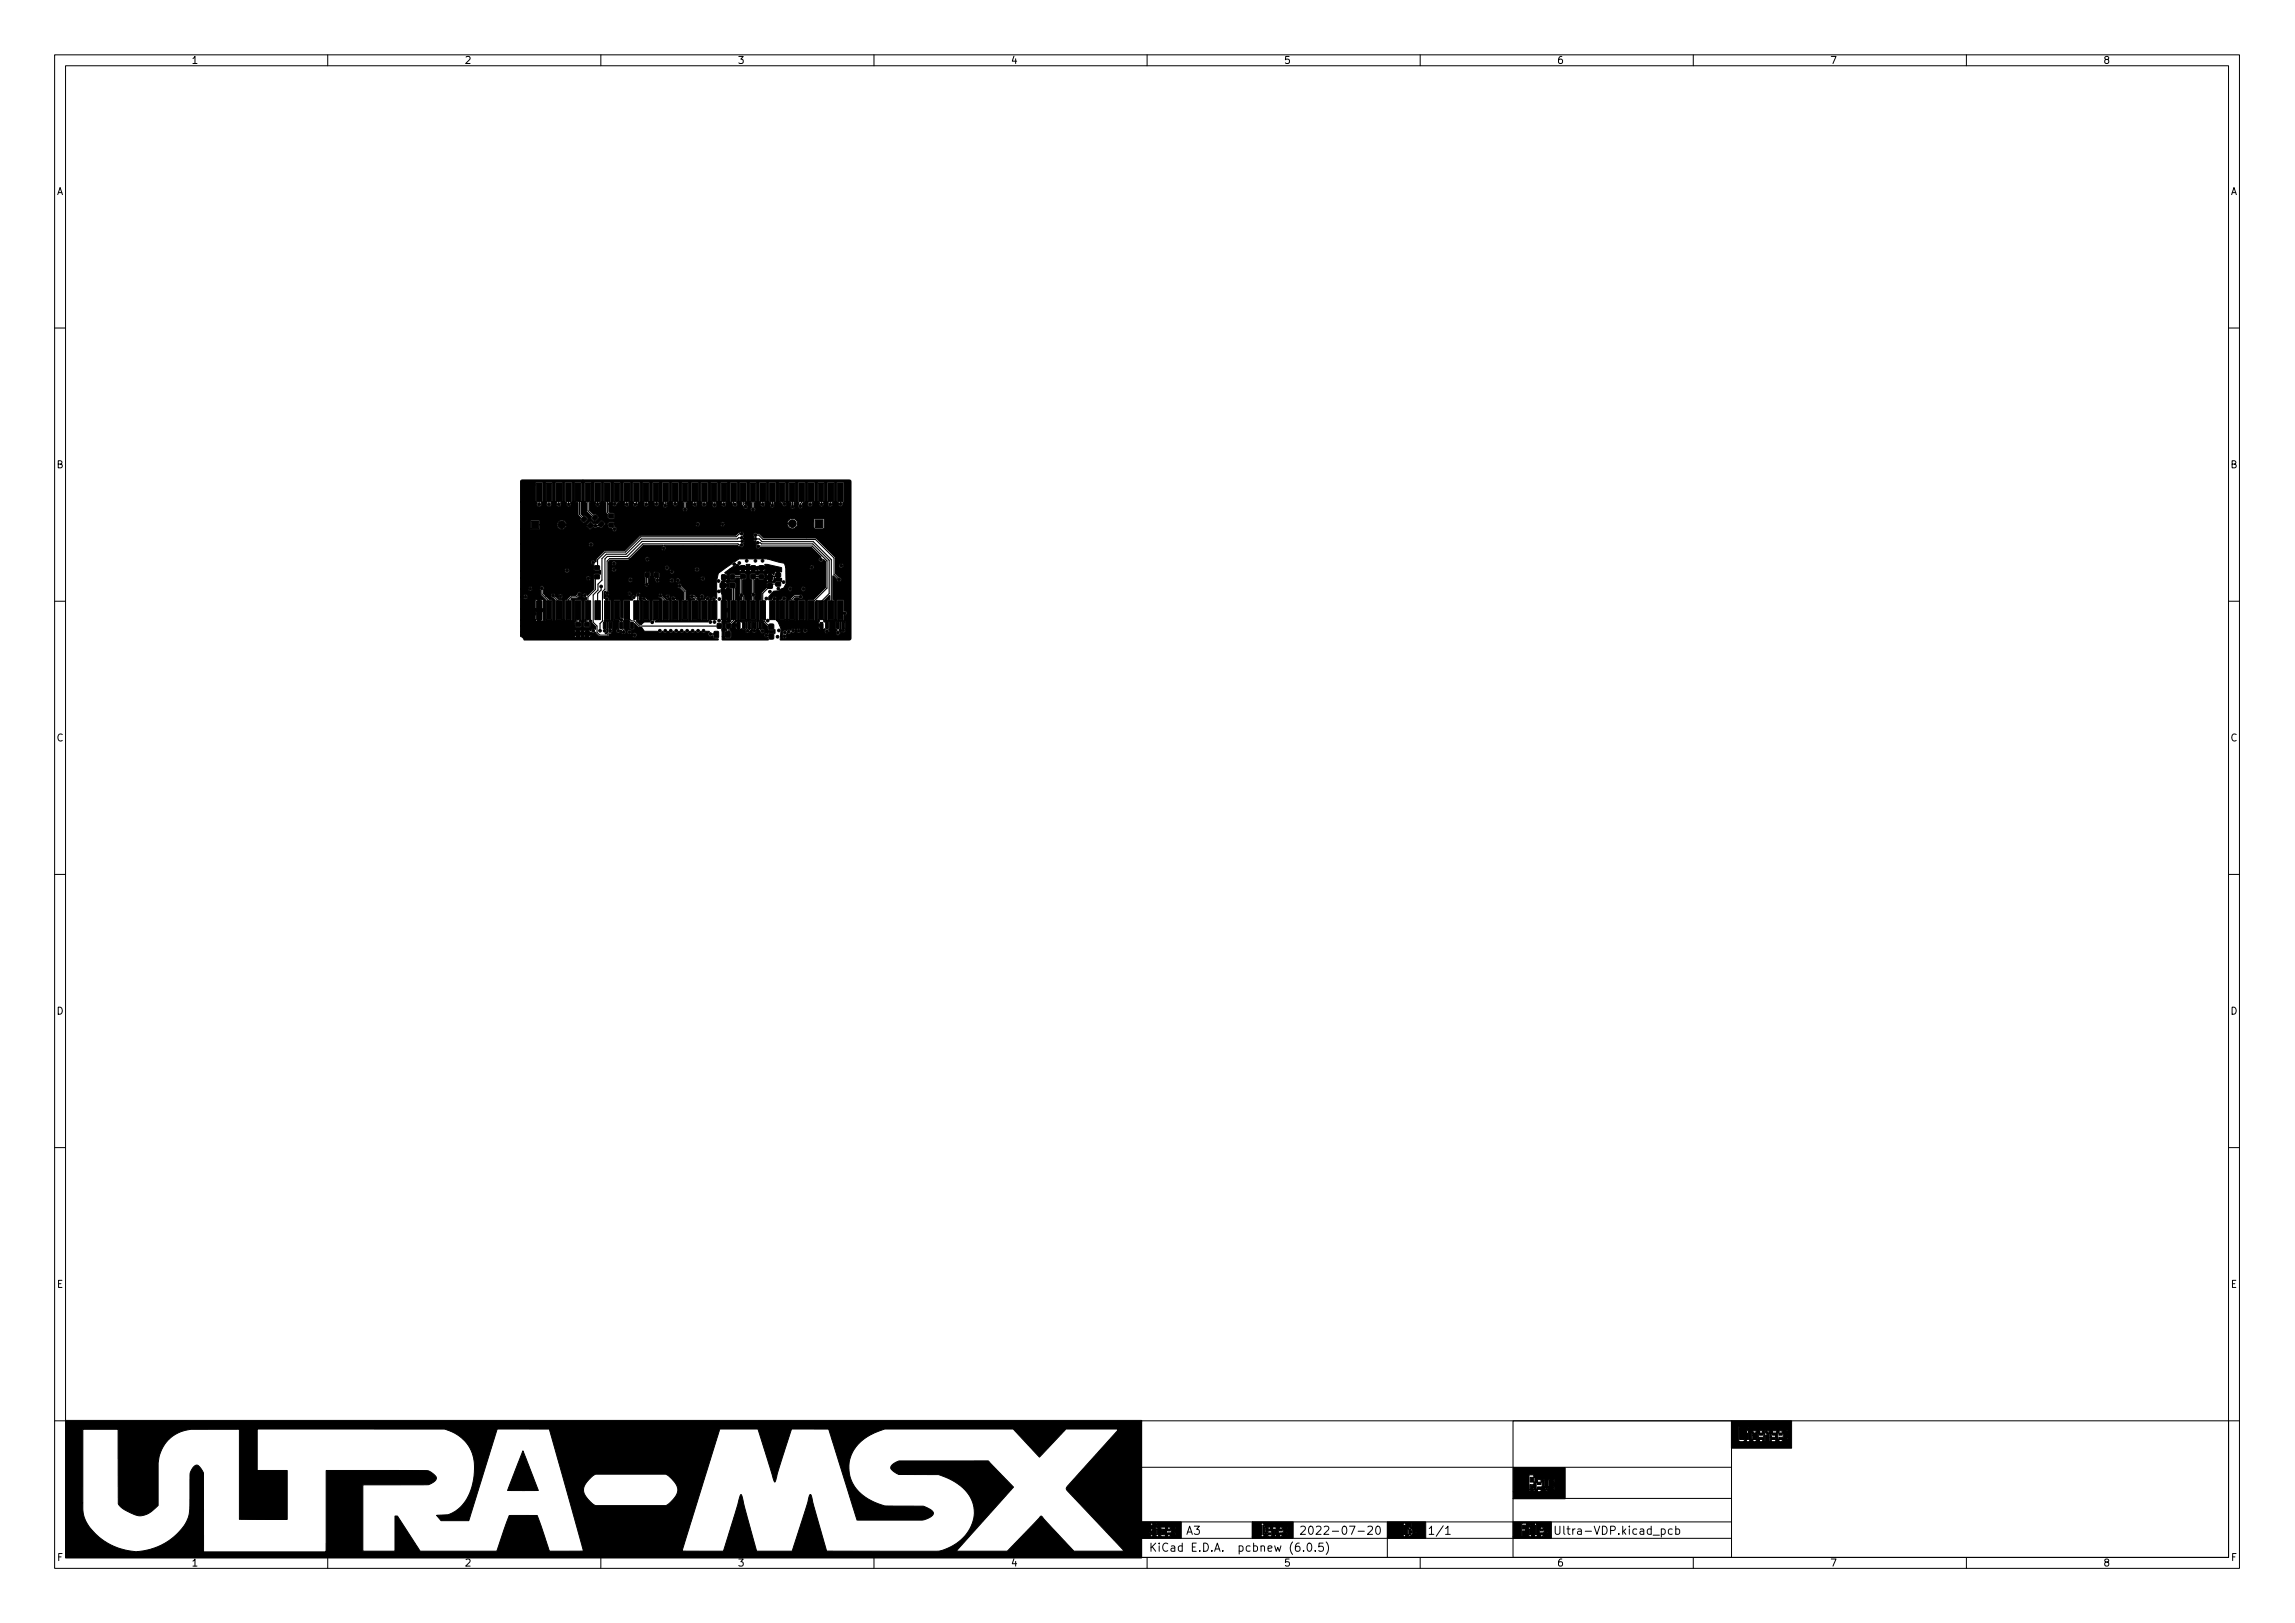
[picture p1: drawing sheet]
<svg xmlns="http://www.w3.org/2000/svg" width="420mm" height="297mm" viewBox="0 0 420 297" stroke-linecap="round" stroke-linejoin="round" font-family="sans-serif">
<defs><g id="words">
<g font-size="2.1">
<text x="232.2" y="280.9">2022-07-20</text>
<text x="261.3" y="280.9">1/1</text>
<text x="284.3" y="280.9">Ultra-VDP.kicad_pcb</text>
<text x="210.3" y="284">KiCad E.D.A. pcbnew (6.0.5)</text>
</g>
<g font-size="1.8">
<text x="35" y="11.7">1</text>
<text x="85" y="11.7">2</text>
<text x="135" y="11.7">3</text>
<text x="185" y="11.7">4</text>
<text x="235" y="11.7">5</text>
<text x="285" y="11.7">6</text>
<text x="335" y="11.7">7</text>
<text x="385" y="11.7">8</text>
<text x="10.3" y="35.7">A</text>
<text x="408.3" y="35.7">A</text>
<text x="10.3" y="85.7">B</text>
<text x="408.3" y="85.7">B</text>
<text x="10.3" y="135.7">C</text>
<text x="408.3" y="135.7">C</text>
<text x="10.3" y="185.7">D</text>
<text x="408.3" y="185.7">D</text>
<text x="10.4" y="235.7">E</text>
<text x="408.4" y="235.7">E</text>
<text x="10.4" y="285.7">F</text>
<text x="35" y="286.7">1</text>
<text x="85" y="286.7">2</text>
<text x="135" y="286.7">3</text>
<text x="185" y="286.7">4</text>
<text x="235" y="286.7">5</text>
<text x="285" y="286.7">6</text>
<text x="335" y="286.7">7</text>
<text x="385" y="286.7">8</text>
<text x="408.4" y="285.7">F</text>
</g>
</g></defs>
<g fill="none" stroke="#000" stroke-width=".18">
<path d="M10 10h400v277h-400zM12 12h396v273h-396zM60 10v2M110 10v2M160 10v2M210 10v2M260 10v2M310 10v2M360 10v2M10 60h2M408 60h2M10 110h2"/>
<path d="M114.7 111.7v1.1l.9 .8h.5l.3 .3M139.6 111.7l.4 .3v1.8l.8 .8M408 110h2M10 160h2M408 160h2M10 210h2M408 210h2M10 260h2M209 260h108v25h-108zM209 278.5h108M209 268.5h108M218.6 279.3h1l-.5 .6 .4 .1v.7l-.2 .1h-.4l-.3-.1"/>
<path d="M229.3 278.5v3M245.9 279.4l.2-.1a.8 .8 0 0 1 .5 .8 .8 .8 0 0 1-.5 .7 1 1 0 0 1-.2-1.4zM247.1 279.3h1l-.7 1.5M250.4 279.5l.6-.2 .2 .2 .1 .2-1 1.1h1M252.1 279.4l.1-.1a.8 .8 0 0 1 .5 .8 .8 .8 0 0 1-.5 .7 1 1 0 0 1-.1-1.4zM254 278.5v6.5M264.7 279.7l.4-.4v1.5M277 260h131v25h-131zM277 274.2h40M304.1 279.9l.5-.1 .3 .3v.4l-.2 .2h-.6M306.1 279.9l-.4-.1-.3 .3v.4l.2 .2h.5M306.8 279.9l.4-.1 .3 .3v.4l-.1 .2h-.6"/>
<path d="M306.8 279.3v1.5M408 260h2M60 285v2M110 285v2M160 285v2M209 281.5h108M210 285v2M217.3 280.8l.5-1.5 .5 1.5M217.4 280.4h.7M238.6 283.8v.1M239.5 282.5l.1-.1a.8 .8 0 0 1 .6 .8 .8 .8 0 0 1-.6 .7 1 1 0 0 1-.1-1.4zM240.8 283.8v.1"/>
<path d="M242.2 282.4h-.7l-.1 .7 .2-.1 .5 .1 .2 .2-.1 .5-.2 .1-.6-.1M242.8 282.2a1.72 1.72 0 0 1 0 2.3M243.9 280.2h1.2M248.6 280.2h1.2M260 285v2M264.7 280.8h.8M310 285v2M360 285v2"/>
</g>
<g fill="#000" stroke="#000" stroke-width=".18">
<path d="M97.3 95.3h1.4v1.4h-1.4zM98.2 88.4h1v3.4h-1zM100 88.4h1v3.4h-1zM101.8 88.4h1v3.4h-1zM103.6 88.4h1v3.4h-1zM105.4 88.4h1v3.4h-1zM106.8 94.5h.3l.4 .5-.6 .5-.5-.4zM107.1 88.4h1v3.4h-1zM108 95.7h.3l.3 .4-.6 .6-.5-.5zM108.8 94.3h.3l.4 .4-.6 .6-.5-.5zM108.9 88.4h1v3.4h-1zM110 95.4h.3l.3 .5-.6 .6-.5-.5z"/>
<path d="M111.5 95.7h.8v.7h-.8zM111.5 94.1h.8v.7h-.8zM110.7 88.4h1v3.4h-1zM112.5 88.4h1v3.4h-1zM114.2 88.4h1v3.4h-1zM116 88.4h1v3.4h-1zM117.8 88.4h1v3.4h-1zM119.6 88.4h1v3.4h-1zM121.4 88.4h1v3.4h-1zM123.1 88.4h1v3.4h-1zM124.9 88.4h1v3.4h-1zM126.7 88.4h1v3.4h-1z"/>
<path d="M128.5 88.4h1v3.4h-1zM130.2 88.4h1v3.4h-1zM132 88.4h1v3.4h-1zM133.8 88.4h1v3.4h-1zM135.6 88.4h1v3.4h-1zM137.4 88.4h1v3.4h-1zM139.1 88.4h1v3.4h-1zM140.9 88.4h1v3.4h-1zM142.7 88.4h1v3.4h-1zM144.5 88.4h1v3.4h-1zM146.2 88.4h1v3.4h-1zM148 88.4h1v3.4h-1z"/>
<path d="M149.2 95.1h1.4v1.4h-1.4zM149.8 88.4h1v3.4h-1zM151.6 88.4h1v3.4h-1zM153.4 88.4h1v3.4h-1zM95.4 87.9h60.3l.1 .3v28.7l-.3 .2h-12.6v-.7h.3a.42 .42 0 0 0 .5 .4 .42 .42 0 0 0 .2-.6l.2-.3 .4 .1 .3-.3 .2 .1a.41 .41 0 0 0 .6-.4h.2v.2a.41 .41 0 0 0 .4 .3 .41 .41 0 0 0 .4-.3v-.2h.4v.2a.41 .41 0 0 0 .7 .1 .41 .41 0 0 0-.2-.7h2.4l.2 .3 .1-.6h-.3v.3h-2.6l-.3 .4h-.4l-.3-.4-.3 .1-.2 .3h-.2l-.1-.2a.43 .43 0 0 0-.4-.2 .43 .43 0 0 0-.3 .3l-.4-.1-.5 .2a.41 .41 0 0 0-.5 0 .41 .41 0 0 0 0 .6l-.2 .4h-.3l.1-1.2-.5-1.4-.4-.4h.4l.2 .2h1l.2-.2h.4l.2 .2 1.1-.1v-3.6l-.3-.2 .3-.3h.6l.4 .3-.5 .2v3.6l.1 .1 1.2-.1v-3.6l-.1-.1h-.7l.2-.2a.42 .42 0 0 0 .2-.5 .42 .42 0 0 0-.5-.3l-1.1 .1-.6 .6-.1 .3-.4 .1v3.5h-.4l-.1-3.6a.42 .42 0 0 0 .1-.4 .42 .42 0 0 0-.4-.3l-.3 .2-.2 .5-.5 .1v3.5h-.4v-3.6a.41 .41 0 0 0-.2-.6 .41 .41 0 0 0-.6 .4l-.1 .2h-.5v-.6l.9-1 1-.1 .5-.3h1.1a.42 .42 0 0 0 .5 .4 .42 .42 0 0 0 .4-.4h1.5a.42 .42 0 0 0 .6 .4 .42 .42 0 0 0 .1-.7 .42 .42 0 0 0-.7 .2l-1.5 .1a.42 .42 0 0 0-.5-.4 .42 .42 0 0 0-.4 .4h-1.1l.4-.2 .4-.8v-3h4.3a.41 .41 0 0 0 .6 .4 .41 .41 0 0 0 .1-.7 .41 .41 0 0 0-.7 .2v.1h-4.3l-.3-.7-3.1-.8-.9-.1-4.3 .1-.8 .5-.3 .1-.2 .3-2.5 1.7-.4 1.4 .1 3.1-.1 .1-.3-.3h-.2l-.5 .7v3.5l-.5 .4h-9.6l.1-.2 .6-.1v-3.6l-.1-.1h-1l-.2 .1v3.6l-.4 .3h-1.1l-.4 .5h-.4l-.6-.6 .6-.1 .1-.2v-3.5l-.2-.4h.4l.2 .4v3.6l.2 .1 1.2-.1v-3.6l-.4-.1-.4-.5a.42 .42 0 0 0-.5-.2 .42 .42 0 0 0-.3 .4h-.4v-.3l.2-.2h3.3l.2 .4 .3 .1 .3 .3-.1 3.7 1.2 .1 .1-.2v-3.5l-.1-.1h-.4l-.6-.6h.4a.41 .41 0 0 0 .7 .3h.3l.2 .4v3.6l1.1 .1 .2-.2v-3.5l-.1-.1h-.3l-.2-.3a.42 .42 0 0 0-.4-.4 .42 .42 0 0 0-.5 .4h-.3a.42 .42 0 0 0-.1-.7 .42 .42 0 0 0-.6 .4h-.4l-.1-.2a.42 .42 0 0 0-.4-.4 .42 .42 0 0 0-.4 .4h-3.3v-.1a.42 .42 0 0 0-.4-.5 .42 .42 0 0 0-.3 .7h-.1l-.4-.2-.3 .2-.1 .4 .2 .3h-1.6l-.1 .1-.1 3.2-.4-.1v-3.1l-.1-.1-1.2 .1v3.6l1 .1 .1 .1-.1 1.2-.3 .2a.41 .41 0 0 0 0 .7 .46 .46 0 0 0 .5-.1 .46 .46 0 0 0 .2-.4l.2 .1a.42 .42 0 0 0 .2 .7 .42 .42 0 0 0 .5-.4h.2a.42 .42 0 0 0 .6 .3 .42 .42 0 0 0-.1-.7l-.3 .1-.2 .3h-.2l-.5-.8v-1.1l.1-.2h1l.1 .1 .1 1.5 .7-.1 .1-1 .7 .7 .6 .1 .4 .6h2.4l.5 .4 .5-.4 .5 .4 .5-.4 .5 .4 .5-.4 .5 .4 .5-.4 .5 .4 .5-.4 .5 .4 .5-.4 .5 .4 .5-.4 .5 .4 .5-.4 .5 .4 .4-.4 .6 .1a.55 .55 0 0 0 0 .8h.7l.2 .4 .8 .1v.2h-35.5l-.3-.4-.4-.2v-.3h9.8l.1 .3 .3 .1h.8l.2-.4h.3l.3 .4h.8l.3-.4h-.4v.4h-.6v-.4h-1.1v.4h-.6v-.4h-10.2v-.5h11.9v-.4l-.3 .1-.1 .3h-.3l-.1-.3-.3-.1v.4h-.6v-.4l-.3 .1-.1 .3h-9.8v-1.2h9.9l.3 .4h.7l.2-.4v-.5l-.3-.3 .4-.3v-3.5l-.1-.1-1.2 .1v3.5l.3 .3-.3 .3v.5h-9.9v-1.1h2.7l.2 .3h1.1l.2-.3v-1.5h-.5v1.7h-.5v-1.7h-.5v1.5h-2.7v-2h4.2v-1.5l-.2-.2h-.3v1.7h-.5v-1.7h-.4l-.1 .2v1.5h-2.7v-2.2h.5v.2a.41 .41 0 0 0 .6 .2 .41 .41 0 0 0 .2-.6l-.5-.2-.3 .4h-.5v-1.5h1.4a.41 .41 0 0 0 .5 .4 .41 .41 0 0 0 .3-.5h1.3l.1 .4 .1 .8 .9 1v3.6l.1 .2 1.2-.1v-3.6l-.1-.1h-.5l-.7-.8h.9l.2 .4 .3 .1 .4 .3-.1 3.6 .2 .2h1l.2-.2h.4l.2 .2 1.1-.1v-3.6l-.2-.2 .2-.2h1l.7-.5h.2l.3 .4h.5v.4l-.4 .1v3.5l.4 .3-.5 .2v.6l.2 .4 .9-.1 .1-.2v-.5l-.2-.5 .4-.1 .1 .5 .6 .7v.4l-.5-.1-.4 .4-.3-.1v.4h.5a.45 .45 0 0 0 .7 0l.8 .8h1.4l.4-.3h4.2a.42 .42 0 0 0 .6 .4 .42 .42 0 0 0 0-.7 .42 .42 0 0 0-.6 .3h-4.2l.5-.6v-1.7l-.1-.1-.7 .1 .1 1.8-.3 .3h-.3l.3-.6v-1.5l-.1-.1-.4-.1v-.1h1.1l.1-.2v-3.5l-.3-.1-.1-.4a.42 .42 0 0 0-.7 .1h-.1v-1.1l.2-.2 .1 .1a.41 .41 0 0 0 .1 .7 .41 .41 0 0 0 .6-.4h3.2a.41 .41 0 0 0 .6 .4 .41 .41 0 0 0 .1-.7 .41 .41 0 0 0-.7 .3h-3.2l-.2-.4v-1.2h6.6a.42 .42 0 0 0 .3 .4 .42 .42 0 0 0 .4-.2h5.3l.2 .4 .3 .1 .6 .6 .1 1.4-.4 .2v3.5v.2l1.3-.1v-3.6l-.4-.2v-.5h.5a.47 .47 0 0 0 .8 .3l.2 .3h-.6l-.1 .1v3.5l.2 .2h1l.1-.2h.5l.2 .2 1.1-.1 .1-3.6a.41 .41 0 0 0 .3-.5 .41 .41 0 0 0-.5-.3 .41 .41 0 0 0-.4 .4l-.2 .3-.6 .1v3.5h-.5v-3.5l-.1-.5-.3-.3h.7a.42 .42 0 0 0 .6 .4 .42 .42 0 0 0 .1-.7 .42 .42 0 0 0-.7 .2v.1h-.7l-.5-.2a.41 .41 0 0 0-.4-.1 .41 .41 0 0 0-.3 .4h-.5v-1.1l-.9-.8a.43 .43 0 0 0-.4-.5 .43 .43 0 0 0-.4 .4h-5.3v-1.3l.3-.1 .1-.3h.6l.3 .4a.45 .45 0 0 0 0 .6 .45 .45 0 0 0 .6 0l.2-.3h1.8v.2a.42 .42 0 0 0 .5 .2 .42 .42 0 0 0 .3-.4h.3a.41 .41 0 0 0 .6 .4 .41 .41 0 0 0 .1-.7h3.8a.41 .41 0 0 0 .6 .4 .41 .41 0 0 0 .1-.7 .41 .41 0 0 0-.7 .3h-3.8l-.3-.1-.2 .1-.2 .3h-.3l-.2-.3-.2-.1-.3 .2-.1 .2h-1.8l-.1-.4 .1-.9-.2-.3h2a.41 .41 0 0 0 .4 .5 .41 .41 0 0 0 .4-.4 .41 .41 0 0 0-.3-.5h4.1a.41 .41 0 0 0 .6 .4 .41 .41 0 0 0 0-.7 .41 .41 0 0 0-.6 .3h-4.2l-.3 .2-.1 .2h-2.7l-.2 .3v.6h-.6v-.6l-.1-.2-.7-.1-.3 .3 .1 1.8-.1 .3h-6.6v-.9h3.6a.42 .42 0 0 0 .6 .4 .42 .42 0 0 0 0-.7 .42 .42 0 0 0-.6 .3h-3.6v-1.9h.6a.41 .41 0 0 0 .6 .4 .41 .41 0 0 0 .1-.7h9a.42 .42 0 0 0 .6 .4 .42 .42 0 0 0 .1-.7 .42 .42 0 0 0-.7 .3h-9l-.3-.1-.2 .1-.2 .3h-.6v-1.1h.6a.42 .42 0 0 0 .6 .4 .42 .42 0 0 0 .1-.7 .42 .42 0 0 0-.7 .2v.1h-.6v-.3l.3-.3 6.4-.2a.41 .41 0 0 0 .5 .5 .41 .41 0 0 0 .2-.7 .41 .41 0 0 0-.7 .2h-2.8l2.5-2.5 3.6 .1a.46 .46 0 0 0-.3 .4 .46 .46 0 0 0 .4 .5 .42 .42 0 0 0 .4-.4 .42 .42 0 0 0-.3-.5l.1-.1h13.3l.5 .2a.45 .45 0 0 0 .6 0 .45 .45 0 0 0 .1-.6l.1-.3-.1-.5h1.7l.1 .3 .3 .2v.4l.2 .2a.47 .47 0 0 0 .1 .7 .47 .47 0 0 0 .6-.2h9.4l1.7 1.7v.1a.42 .42 0 0 0-.4 .5 .42 .42 0 0 0 .4 .4 .42 .42 0 0 0 .4-.5l.4 .4v4.7l-2.2 2.3-1 .1v3.5l.1 .2 1.2-.1v-3.2l.4-.4 .1 3.6 .3 .1-.1 .6h.7v1.1l.4-.2 .1 .1-.1 .3a.42 .42 0 0 0 .6 .4l1.4-.1a.42 .42 0 0 0 .6 .4 .42 .42 0 0 0 .1-.7v-.1h.3v.1a.41 .41 0 0 0 .5 .3 .41 .41 0 0 0 .3-.5v-1.5h-.8v1.4v.2h-.3l.1-.4v-1.2h-.7l-.1 .1v1.1l.1 .5-.1 .3h-1.3l.1-.3-.1-.3 .1-.2v-1.2h-.1h-.7a.18 .18 0 0 1-.2-.1 .18 .18 0 0 1 .2-.2v-3.7l.9-.8v.8h-.4l-.1 .1 .1 3.6 1.1 .1 .1-.2h.5l.1 .2h1.1l.1-.9a.49 .49 0 0 0 .6-.5 .49 .49 0 0 0-.6-.4v-1.9l-1.2-.1-.1 .1v3.5h-.5v-3.5l-.2-.2v-4.3l.7 .6a.41 .41 0 0 0 .4 .5 .41 .41 0 0 0 .4-.5 .41 .41 0 0 0-.4-.4l-.6-.6v-1.5h.6a.42 .42 0 0 0 .6 .4 .42 .42 0 0 0 .1-.7 .42 .42 0 0 0-.7 .2v.1h-.6l-.1-1.6-3.5-3.4h-9.6l-.8-.8h-.4a.44 .44 0 0 0-.6 0 .44 .44 0 0 0 0 .6l-.1 .3h-1.7v-.3a.39 .39 0 0 1 0-.6 .55 .55 0 0 0-.9-.3l-.6 .6h-17.4l-2.9 2.8h-3.7l-1.5 1.4-.1 .6-.2-.1a.42 .42 0 0 0-.5-.1 .42 .42 0 0 0-.2 .5 .42 .42 0 0 0 .5 .2v1l.3 .2 .9-.1v.6h-.9l-.3 .1v2.6l-1.1 1.2h-.2a.42 .42 0 0 0-.4-.3 .42 .42 0 0 0-.4 .4h-.2a.42 .42 0 0 0-.2-.7 .42 .42 0 0 0-.6 .4l-.2 .3h-.9l-.7 .8-.4 .1v3.5h-.4l-.1-3.5-.5-.1-.7-.7h.5a.41 .41 0 0 0 .6 .4 .41 .41 0 0 0 .1-.7 .41 .41 0 0 0-.7 .2v.1l-.5-.1a.42 .42 0 0 0-.5-.4 .42 .42 0 0 0-.4 .4h-.9l-.4-.4v-.7a.41 .41 0 0 0-.1-.6 .41 .41 0 0 0-.6 .3h-1.3a.42 .42 0 0 0-.5-.3 .42 .42 0 0 0-.3 .4h-1.4v-1.9h12a.41 .41 0 0 0 .6 .4 .41 .41 0 0 0 .1-.7 .41 .41 0 0 0-.7 .2v.1h-12v-1.4h8.1a.42 .42 0 0 0 .6 .5 .42 .42 0 0 0 .1-.8 .42 .42 0 0 0-.7 .3h-8.1v-4.8h12.5v.2a.42 .42 0 0 0 .7 .1 .42 .42 0 0 0-.1-.7 .42 .42 0 0 0-.6 .4h-12.5v-2.8l3.4 .1 .1-.1v-.8h3.2a.86 .86 0 0 0 .8 .9 .86 .86 0 0 0 .9-.7h3.7l.1 .3 .5 .4 .5-.3h1.6l.4-.3h.8l.1 .3 .5 .1a.63 .63 0 0 0 .7 .5 .5 .5 0 0 0 .3-.5 .5 .5 0 0 0-.4-.4v-.4h14.8a.42 .42 0 0 0 .5 .5 .42 .42 0 0 0 .4-.5h3.7a.41 .41 0 0 0 .5 .4 .41 .41 0 0 0 .3-.5h11.4v.2a.95 .95 0 0 0 1.6 .6h3.3l.2 .2h1.5l.2-.2v-1.6l-.2-.1-1.6 .1-.1 1.6h-3.3l.3-.6v-.5l-.4-.5-.5-.1-.7 .3-.3 .6h-11.4l-.4-.3-.2 .1-.2 .3h-3.7l-.2-.3-.2-.1-.3 .1-.2 .3h-14.8l-.2-.4h-.7l-.3 .3v.5h-.8l.2-.3v-.3l-.4-.4-.2-.1-.8 .7h-.6l-.4-.4h-.2l-.7 .7h-3.7v-.2a.87 .87 0 0 0-.9-.8 .87 .87 0 0 0-.8 .8h-3.2l-.1-.8h-1.5l-.1 .1v1.5h-1.8v-5h2.8l.3 .2a.43 .43 0 0 0 0 .6 .43 .43 0 0 0 .6 0 .43 .43 0 0 0 0-.6l.4-.2h.5l.2 .2a.47 .47 0 0 0 0 .5 .47 .47 0 0 0 .5 .2 .54 .54 0 0 0 .3-.7l.3-.2h.4l.4 .2a.43 .43 0 0 0 0 .6 .43 .43 0 0 0 .6 0 .43 .43 0 0 0 0-.6l.4-.2h.4l.3 .2a.47 .47 0 0 0 0 .5 .47 .47 0 0 0 .5 .2 .54 .54 0 0 0 .3-.7l.2-.2h.5l.1 .2h.5l.1 2.3 .4 .5v.4l.5 .5h.2l.5-.5 .1-.3-.5-.6-.4 .1-.3-.3v-2.1l.1-.2h.5l.3 .2 .1 1.6 .9 .9v.5l.5 .4h.2l.5-.5 .1-.3-.5-.5h-.4l-.8-.7v-1.3l.4-.3h.4l.3 .2a.47 .47 0 0 0 0 .5 .47 .47 0 0 0 .5 .2 .54 .54 0 0 0 .3-.7l.3-.2h.4l.4 .2 .1 1.8 .3 .4v.6l.3 .2h.7l.2-.3v-.7l-.2-.1h-.6l-.2-.3v-1.4h.6a.41 .41 0 0 0 .4 .5 .41 .41 0 0 0 .4-.5l.2-.2h.4l.1-.2h.5l.3 .2a.47 .47 0 0 0 0 .5 .47 .47 0 0 0 .5 .2 .54 .54 0 0 0 .2-.7l.3-.2h.5l.1 .3a.41 .41 0 0 0 .2 .6 .41 .41 0 0 0 .5-.4l.1-.3 .8-.2 .4 .2-.1 .3a.41 .41 0 0 0 .4 .5 .41 .41 0 0 0 .4-.5l-.1-.3 .4-.2h.4l.4 .3a.42 .42 0 0 0 .4 .5 .42 .42 0 0 0 .4-.6l.1-.2 .5 .1a.33 .33 0 0 1 .3 .2 .33 .33 0 0 1-.1 .4 .42 .42 0 0 0 .6 .4 .42 .42 0 0 0 .1-.7v-.2l.4-.2h.5l.2 .3a.41 .41 0 0 0 .4 .6 .41 .41 0 0 0 .4-.6l.3-.3 .8 .2 .1 .9a.43 .43 0 0 0-.1 .6 .43 .43 0 0 0 .6 0 .43 .43 0 0 0 0-.6v-.9l.4-.2h.4l.3 .2a.47 .47 0 0 0 0 .5 .47 .47 0 0 0 .5 .2 .54 .54 0 0 0 .3-.7l.2-.2h.5l.3 .2a.43 .43 0 0 0 0 .6 .43 .43 0 0 0 .6 0 .43 .43 0 0 0 0-.6l.4-.2h.5l.4 .3a.49 .49 0 0 0 .3 .8 .47 .47 0 0 0 .4-.4 .47 .47 0 0 0-.2-.5l.4-.2h.5l.2 .2a.47 .47 0 0 0 0 .5 .47 .47 0 0 0 .5 .2 .54 .54 0 0 0 .3-.7l.3-.2h.4l.4 .2 .1 .3a.42 .42 0 0 0 .6 .4 .42 .42 0 0 0 .1-.7l.2-.2 .8 .2v.4l.3 .3a.41 .41 0 0 0 .4 .5 .41 .41 0 0 0 .4-.5 .41 .41 0 0 0-.4-.4l-.1-.3 .3-.2 .9 .2v.9a.42 .42 0 0 0 0 .6 .42 .42 0 0 0 .6 0 .42 .42 0 0 0-.1-.6v-.9l.4-.2h.5l.3 .2a.47 .47 0 0 0 0 .5 .47 .47 0 0 0 .5 .2 .54 .54 0 0 0 .2-.7l.3-.2h.5l.4 .2a.59 .59 0 0 0 .1 .9 .43 .43 0 0 0 .5-.2 .43 .43 0 0 0-.1-.5v-.2l.4-.2h.4l.1 .2h.4l.2 .2a.43 .43 0 0 0 .6 .4 .43 .43 0 0 0 0-.7l1 .1v.4a.41 .41 0 0 0 .2 .7 .41 .41 0 0 0 .5-.5h.6a.43 .43 0 0 0 .6 .4 .43 .43 0 0 0 .1-.7l.2-.3 .4-.2h.5l.1 .2a.51 .51 0 0 0 .3 .8 .5 .5 0 0 0 .4-.8l.9-.2 .5 .2a.43 .43 0 0 0 0 .6 .43 .43 0 0 0 .6 0 .43 .43 0 0 0 0-.6l.3-.2h.4l.2 .2a.47 .47 0 0 0 0 .5 .47 .47 0 0 0 .5 .2 .54 .54 0 0 0 .3-.7l.8-.2 .3 .2a.43 .43 0 0 0 .4 .7 .5 .5 0 0 0 .4-.7l.2-.2v-3.4l-.1-.2-1.2 .1v3.5h-.5v-3.4l-.1-.2-1.2 .1v3.5h-.4l-.1-3.5-1.1-.1-.1 .1-.1 3.5h-.4v-3.5l-.2-.1-1.1 .1v3.5h-.5v-3.5l-1.2-.1-.1 .2v3.4l.2 .3-.2 .5h-.6l-.1-.2v-.4l.2-.2v-3.4l-.1-.2-1.2 .1v3.5h-.4v-3.4l-.2-.2-1.2 .1v3.5h-.4v-3.4l-.2-.2-1.1 .1v3.5h-.5v-3.4l-.1-.2-1.2 .1v3.5h-.5v-3.4l-.1-.2-1.2 .1v3.5h-.5v-3.4l-.1-.2-1.2 .1v3.5h-.4v-3.4l-.2-.2-1.2 .1v3.5h-.4v-3.4l-.2-.2-1.1 .1v3.5h-.5v-3.4l-.1-.2-1.2 .1v3.5h-.5v-3.4l-.1-.2-1.2 .1v3.5h-.5v-3.4l-.1-.2-1.2 .1v3.5h-.4v-3.4l-.2-.2-1.1 .1v3.5h-.5v-3.4l-.2-.2-1.1 .1v3.5h-.5v-3.4l-.1-.2-1.2 .1v3.5h-.5v-3.4l-.1-.2-1.2 .1v3.5h-.4v-3.4l-.2-.2-1.2 .1v3.5h-.4v-3.4l-.2-.2-1.1 .1v3.5h-.5v-3.4l-.1-.2-1.2 .1v3.5h-.5v-3.5l-.1-.1-1.2 .1v3.5l-.2 .4h-.6v-.2l.3-.2v-3.4l-.1-.2-1.2 .1v3.5h-.4v-3.4l-.2-.2-1.1 .1-.1 3.5h-.4v-3.4l-.2-.2-1.1 .1v3.5h-.5v-3.4l-.1-.2-1.2 .1v3.5h-.5v-3.4l-.1-.2-1.2 .1v3.5h-.4v-3.4l-.2-.2-1.2 .1v3.5h-.4v-3.4l-.2-.2-1.1 .1v3.5h-.5v-3.4l-.1-.2-1.2 .1v3.5h-2.8v-3.6zM98.2 110h1v3.4h-1zM100 110h1v3.4h-1zM101.8 110h1v3.4h-1zM103.6 110h1v3.4h-1zM105.4 110h1v3.4h-1zM105.4 114h.8v.7h-.8zM105.4 115.6h.8v.7h-.8z"/>
<path d="M107.1 110h1v3.4h-1zM107.1 114h.8v.7h-.8zM107.1 115.6h.8v.7h-.8zM108.9 110h1v3.4h-1zM108.9 103.6h.8v.7h-.8zM108.9 105.2h.8v.7h-.8zM110.7 110h1v3.4h-1zM110.5 113.9h.4v1.1h-.4zM111.5 113.9h.4v1.1h-.4zM112.5 110h1v3.4h-1zM112.5 113.9h.4v1.1h-.4zM113.5 113.9h.4v1.1h-.4z"/>
<path d="M114.2 110h1v3.4h-1zM114.5 113.9h.4v1.1h-.4zM115.5 113.9h.4v1.1h-.4zM116 110h1v3.4h-1zM117.8 110h1v3.4h-1zM118.2 104.8h.7v.9h-.7zM119.6 110h1v3.4h-1zM119.9 104.8h.7v.9h-.7zM121.4 110h1v3.4h-1zM123.1 110h1v3.4h-1zM124.9 110h1v3.4h-1zM126.7 110h1v3.4h-1z"/>
<path d="M128.5 110h1v3.4h-1zM130.2 110h1v3.4h-1zM130.8 115.6l.6-.1 .2 .2v.8l-.2 .2h-.5l-.2-.1zM131.3 114.1h.7v.9h-.7zM131.9 106.7h.9v.8h-.9zM132 110h1v3.4h-1zM132.9 115.6l.6-.1 .2 .2v.8l-.1 .2h-.6l-.2-.1zM132.1 105.2h.7v.9h-.7zM133 114.1h.7v.9h-.7zM133.6 106.7h.9v.8h-.9zM133.8 110h1v3.4h-1zM133.8 105.2h.7v.9h-.7z"/>
<path d="M132.7 104.8l.8-.6h1.8l.1 .3 .3 .1h.7l.3-.4h.5l.2 .4 .8 .1 .5-.4 .3 .3h.8l.3-.4h-.4v.4h-.6v-.4h-.9v.5h-.6v-.5h-1.3v.4h-.6v-.4h-2.2l.8-.5 .3-.1 .3-.3 .4 .2v.2h1.4l-.1-.4h.6v.4h2.9l-.1-.4h.4l2.7 .6v.7h-.4v1.3l.4-.1v.6l-.9-.1-.4 .3-1.3 .1-.2 .2v.7l-.9 .9v1.3l-.4 .1v3.6l.7 .1 .1 .3 .7 .8 .2 .6 .8 .1 .4-.1v.6l-.3-.1h-.7l-.3 .2a.44 .44 0 0 0-.7 .3 .44 .44 0 0 0 .7 .4v.4h-8.4v-.5h.5l.3 .3h.6l.2-.2 .1-1-.3-.5 .2-.2h.9l.2 .3v-.6h-.2v.3h-.9l.1-.7 .7-.7h.2l-.1 .6h.2l.1-4.3-.4-.2 .1-2.9-.2-.3h-.9l-.2 .3v.7l.1 .2 .5 .1v1.9l-.4 .2v3.5l.2 .2-.2 .3h-.6l-.2 .2v.8l.3 .4-.4 .3v1h-.5v-2.9l.9-.1 .1-.2v-1.5h-.4v1.7h-.5v-2.2h.9v-1.5l-.1-.1h-.3v1.6h-.5l-.1-2.5-.3-1 1-.1 .2-.4h-.5v.5h-.5v-1h1l-.3-.5 .3-.5h.5l.2 .4h.6l.2-.2 .1-.4 .7 .1v2.8a.43 .43 0 0 0 .2 .7l.2 .1v.3l-.4 .2 .1 5.4 .3-.2 .7 .1a.43 .43 0 0 0 .1 .6 .43 .43 0 0 0 .6-.2l.5-.2a.43 .43 0 0 0 .6 .4 .43 .43 0 0 0 .2-.6l.3-.2 .4 .7a.41 .41 0 0 0 .7 .1 .41 .41 0 0 0-.2-.7l-.2-1.3-.7 .1v1.1h-.2v-1.2h-.8v1.3l-.1 .3h-.3l.2-.4v-1.2h-.8v1.2l-.1 .1-.1-1.3-.9 .1-.1-.2 1-.2 .1-.1h.5l.1 .2 1.2-.1v-3.6l-.3-.2v-.5l.1-.4-.1-.3v-2.4l.5-.3 .3 .3 1.2-.1 .3 .3 .8 .1 .3-.2 .2-.5 .4 .2v-1.3l-.3 .1-.2 .5-.5-.2v1.4h-.5v-.4h-.7v-.6h.7v-.4l-.3 .1-.2 .3h-.2l-.2-.4h-.8a.33 .33 0 0 1-.3 .3 .33 .33 0 0 1-.3-.3l-.9-.1-.2 .3v.6l.3 .4v2.3l-.1 .3 .1 .4v.5l-.4 .2v3.5h-.5v-3.5l-.3-.1-.1-.7-.3-.5v-2.4l.6-.3v-.7l-.3-.3h-.7l-.3 .3-1.5-.2-.2 .3v.6h-.9l-.1 1h-.5l.1-1.5h.9v-.3zM134.9 113.9h.6v1.1h-.6zM135.6 110h1v3.4h-1zM135.6 105.1h.8v.8h-.8zM135.6 103.6h.8v.7h-.8zM135.9 113.9h.6v1.1h-.6zM137.4 110h1v3.4h-1zM136.9 113.9h.6v1.1h-.6zM137.5 105.1h.8v.8h-.8zM137.5 103.6h.8v.7h-.8zM137.9 113.9h.6v1.1h-.6zM139 105.2h.8v.7h-.8z"/>
<path d="M139 103.6h.8v.7h-.8zM139.1 110h1v3.4h-1zM138.9 113.9h.6v1.1h-.6zM140.6 106.9h.8v.7h-.8zM140.6 105.3h.8v.8h-.8zM140.9 110h1v3.4h-1zM140.8 116h.8v.9h-.8zM140.8 114.3h.8v.9h-.8zM142 106.6h.9v.6h-.9zM142 104.9h.9v.7h-.9zM142.7 110h1v3.4h-1zM144.5 110h1v3.4h-1z"/>
<path d="M146.2 110h1v3.4h-1zM148 110h1v3.4h-1zM149.8 110h1v3.4h-1zM150.2 113.9h.4v1.1h-.4zM151.6 110h1v3.4h-1zM151.2 113.9h.4v1.1h-.4zM152.2 113.9h.4v1.1h-.4zM153.4 110h1v3.4h-1zM153.2 113.9h.4v1.1h-.4zM154.2 113.9h.4v1.1h-.4zM95.7 265.5l2.9 7.3h-5.7zM231.2 279.1h.2v.4h.2v1h-.2v.4h-.2z"/>
<path d="M280.1 270.4h.7v.8h-.7zM281.5 271.2h.6v.5h-.6zM277 268.6h9.5v5.7h-9.5v-1.3h6.2v-.4h1.4v-.5h-.3v.5h-.9v-.5h.3v-.9h.9v-.4h-.3v.4h-.6v-.4h-.3v1.3h-.2v.5h-.2v.4h-.9v-.4h.9v-.5h-.2v.5h-1.3v.4h-.5v-.4h.5v-.5h1.3v-1.3h-.2v1.3h-.3v-.9h-.2v-.4h-.6v.4h-.3v1.4h-.4v.4h-.7v-.4h.7v-.5h-.2v.5h-.5v-.9h.3v.4h.2v-.4h.2v-.5h.2v-.8h-.2v-.5h-.9v3.1h-2.9zM322.1 262.3h.6v.4h-.6zM325.7 262.3h.6v.4h-.6zM317 260h11v5h-11v-1.1h9.3v-.4h1v-.5h-.2v.5h-1.4v.4h-.6v-.4h.6v-.5h.8v-.7h.8v-.4h-.2v.4h-.8v-.4h-.6v.4h-.2v1.2h-.2v-.5h-.2v.5h-.8v.4h-.2v-.9h1v-.3h-.6v-.4h.8v-.4h-.8v.4h-.2v.7h-.2v-.7h-.2v1.6h-.6v-1.2h.2v-.4h.4v-.4h-.4v.4h-.2v-.4h-.2v2h-.4v-.4h-.6v.4h-.6v-.4h.6v-.5h.8v-.7h-.2v-.4h-.6v.4h-.2v1.2h-.2v-.5h-.2v.5h-.6v.4h-.6v-.4h.6v-.8h.8v-.4h-.2v.4h-.6v-.4h.6v-.4h-.6v.4h-.2v1.2h-.6v-1.6h-.4v.4h.2v1.2h-.2v.4h-.4v-.4h-.8v-2h1.6v-.4h-.2v.4h-1.4v-.4h-.2v2.8h-1.3zM12 260h197v25.1h-197v-10h3.2v1.3a5.5 5.5 0 0 0 1.2 3.2 11.6 11.6 0 0 0 8.3 4.4l.7-.1a10.9 10.9 0 0 0 9.1-6.2l.2-1.6 .1-4.3a4.9 4.9 0 0 1 .2-2.7 1.16 1.16 0 0 1 1.2-.9l.5 .5 .6 .9v14.4h22.3l.1-14.9h17a3 3 0 0 1 2.9 .9 .72 .72 0 0 1 .3 .7 .72 .72 0 0 1-.6 .6l-1 .4-11.9 .1v12.1h5.9v-6.4h.5l4.1 6.4h14.1l2.2-6.5h1.1h4.1l2.2 6.5h31.8l3-10 .3-.4 2.8 10.4h6.5l3.2-10.1 .2-.3 .2 .5 2.6 9.6a.27 .27 0 0 0 .1 .3 .27 .27 0 0 0 .4 0h19.9a8.1 8.1 0 0 0 6.8-6.8 7 7 0 0 0-4.6-6.4l-2-.8h-7.2l-.7-.4a1.12 1.12 0 0 1-.8-1.1l.6-.6 .9-.4h16.3l4.6 4.8-10.5 11.7h9.4l5.8-6.1a.38 .38 0 0 1 .5-.3 .38 .38 0 0 1 .3 .4l5.6 6h9.2l-10.2-10.9a.74 .74 0 0 1-.4-.7 .74 .74 0 0 1 .5-.6l8.9-9.9v-.3h-9.4l-4.9 5.2-4.8-5.2h-23.5l-.3 .1a8.9 8.9 0 0 0-6 5.1 6.5 6.5 0 0 0 3.7 7.9l1.7 .7a6.2 6.2 0 0 0 3.1 .3l4.8 .1 1.3 .6a.7 .7 0 0 1 .6 .6 .7 .7 0 0 1-.5 .7l-1.5 .6h-12l-5.2-16.7h-6.8l-3.1 9.7-3-9.7h-7l-6.9 22.4h-18.1l-3.1-11.3h3.1a4.1 4.1 0 0 0 2 2.9l.2 .1h12.9a4.8 4.8 0 0 0 2.2-2.8 4.2 4.2 0 0 0-2-2.9l-.2-.1-13 .1a4.7 4.7 0 0 0-2.1 2.7h-3.1l-3.1-11.1h-9.6l-5.2 16.8h-5.1l-.8-1h.9a3.5 3.5 0 0 0 2.6-.7 9.2 9.2 0 0 0 3.5-7.5 7 7 0 0 0-5.5-7.6h-34.3v7.6h5.5v9h-8.8v-16.5h-9.2a6.6 6.6 0 0 0-5.6 6.1v7.8l-.4 .4a3.7 3.7 0 0 1-5.3 .7l-1-.6-.6-.8-.1-13.6h-6.4v13.5h-3.2zM213.7 279.8h.6v.4h-.6zM208.8 278.5h7.5v3h-7.5v-.3h5.5v-.3h.8v-.4h-.1v.4h-1.3v.3h-.3v-.3h.3v-.4h.7v-.7h.7v-.3h-.1v.3h-.7v-.3h-.6v.3h-.1v1.1h-.8v-.4h.2v-.3h-.2v.3h-.1l-.2 .7h-.4v-.3h-.1v-1.1h1v.4h.2l.2-.7h-.9v.3h-.5v-.3h-.4v.3h.2v1.1h-.2v.3h-.5v-.3h.2v-.7h-.2v.7h-.5v.3h-1.8v-.3h1.8v-.4h-.2v.4h-1.6v-.7h2.3v-.4h-.5v.4h-1.8v-.4h1.8v-.3h.7v-.4h.7v-.3h-.2v.3h-.7v.4h-.5v-.4h.5v-.3h-.5v.3h-.2v.7h-1.6zM229.3 278.5h7.5v3h-7.5v-.3h2.1v-.3h.7v.3h2.6v-.3h.9v-.4h-.1v.4h-1.3v.3h-.5v-.3h.5v-.4h.7v-.7h.7v-.3h-.1v.3h-.8v-.3h-.5v.3h-.2v1.1h-.1v-.4h-.2v.4h-.4v.3h-.5v-1.4h.3v1.1h.2v-1.1h.4v-.3h-.4v-.7h-.2v.7h-.1v.3h-.4v.4h-.5v.3h-.2v.4h-.3v-.4h.2v-.7h.8v-.3h-.5v.3h-.3l-.2-.7h-.2v-.3h-.5v.3h.2v1.8h-.2v.3h-1.6zM257.9 279.8h.4v.4h.2l-.2 .7h-.4zM254 278.5h7v3h-7v-.3h3.4v-.3h.5v.3h.4v-.3h.2v.3h.1v-.3h.7v-.4h-.1v.4h-.6v-1.1h.7v-.3h-.1v.3h-.6v-1h-.1v1h-.2v-.3h-.4v.3h-.2v1.1h-.5v-1.8h.2v-.3h-.5v.3h.1v1.8h-.1v.3h-2.9z"/>
<path d="M282 279.8h.5v.4h-.5zM277 278.5h7v3h-7v-.3h5.5v-.3h.9v-.4h-.2v.4h-1.2v.3h-.5v-.3h.5v-.4h.7v-.7h.7v-.3h-.2v.3h-.7v-.3h-.5v.3h-.2v1.1h-.5v-2.1h-.4v.3h.2v1.8h-.2v.3h-.5v-.3h-.2v-1.4h-.3v.3h.1v1.1h-.1v.3h-1.1v-1h.5v-.4h-.5v-.7h1.4v-.3h-.2v.3h-.5v-.3h-.9v2.4h-1.6z"/>
<circle cx="96.1" cy="96" r=".25"/>
<circle cx="96.2" cy="92.6" r=".25"/>
<circle cx="97.6" cy="98.4" r=".25"/>
<circle cx="97.7" cy="88.7" r=".25"/>
<circle cx="98.7" cy="92.3" r=".25"/>
<circle cx="99.6" cy="92.1" r=".25"/>
<circle cx="99.7" cy="94.3" r=".25"/>
<circle cx="100.1" cy="96.5" r=".25"/>
<circle cx="100.5" cy="92.3" r=".25"/>
<circle cx="101.7" cy="98.1" r=".25"/>
<circle cx="102.3" cy="92.3" r=".25"/>
<circle cx="102.5" cy="94.6" r=".25"/>
<circle cx="102.8" cy="96" r=".7"/>
<circle cx="104.1" cy="92.3" r=".25"/>
<circle cx="104.4" cy="97.7" r=".25"/>
<circle cx="105.1" cy="92.2" r=".25"/>
<circle cx="106.7" cy="88.1" r=".25"/>
<circle cx="106.8" cy="92.1" r=".25"/>
<circle cx="107.3" cy="94" r=".25"/>
<circle cx="108.2" cy="99.6" r=".25"/>
<circle cx="109" cy="96.2" r=".25"/>
<circle cx="109.1" cy="97" r=".25"/>
<circle cx="109.4" cy="92.3" r=".25"/>
<circle cx="110" cy="94.7" r=".25"/>
<circle cx="110.5" cy="92.4" r=".25"/>
<circle cx="111.9" cy="93" r=".25"/>
<circle cx="112.5" cy="92.2" r=".25"/>
<circle cx="112.5" cy="96.8" r=".25"/>
<circle cx="114.7" cy="92.3" r=".25"/>
<circle cx="115.6" cy="99" r=".25"/>
<circle cx="115.8" cy="97.2" r=".25"/>
<circle cx="116.3" cy="92.3" r=".25"/>
<circle cx="118" cy="96.1" r=".25"/>
<circle cx="118.3" cy="92.3" r=".25"/>
<circle cx="119.2" cy="92.2" r=".25"/>
<circle cx="120" cy="95.8" r=".25"/>
<circle cx="120.2" cy="92.2" r=".25"/>
<circle cx="121.8" cy="92.5" r=".25"/>
<circle cx="122.7" cy="92.2" r=".25"/>
<circle cx="123.6" cy="92.2" r=".25"/>
<circle cx="124.5" cy="92.2" r=".25"/>
<circle cx="124.8" cy="96.4" r=".25"/>
<circle cx="125.4" cy="93.2" r=".25"/>
<circle cx="127.2" cy="92.3" r=".25"/>
<circle cx="127.8" cy="95.9" r=".25"/>
<circle cx="128.5" cy="97.3" r=".25"/>
<circle cx="128.9" cy="92.3" r=".25"/>
<circle cx="129.8" cy="92.2" r=".25"/>
<circle cx="130.8" cy="92.4" r=".25"/>
<circle cx="131.6" cy="95" r=".25"/>
<circle cx="132.3" cy="95.9" r=".25"/>
<circle cx="132.5" cy="92.3" r=".25"/>
<circle cx="133.4" cy="94" r=".25"/>
<circle cx="134.4" cy="96.6" r=".25"/>
<circle cx="134.5" cy="92.3" r=".25"/>
<circle cx="135.8" cy="97.7" r=".25"/>
<circle cx="135.8" cy="98.4" r=".25"/>
<circle cx="135.8" cy="99.7" r=".25"/>
<circle cx="135.9" cy="99.1" r=".25"/>
<circle cx="136.5" cy="92.7" r=".25"/>
<circle cx="137.9" cy="93.2" r=".25"/>
<circle cx="138.3" cy="98.6" r=".25"/>
<circle cx="138.3" cy="97.9" r=".25"/>
<circle cx="138.7" cy="99.3" r=".25"/>
<circle cx="139.6" cy="92.3" r=".25"/>
<circle cx="139.8" cy="96.9" r=".25"/>
<circle cx="141.3" cy="94.2" r=".25"/>
<circle cx="141.4" cy="92.5" r=".25"/>
<circle cx="142.3" cy="92.1" r=".25"/>
<circle cx="143.6" cy="92.2" r=".25"/>
<circle cx="144" cy="94" r=".25"/>
<circle cx="144.2" cy="97.7" r=".25"/>
<circle cx="145.1" cy="95.8" r=".7"/>
<circle cx="145.1" cy="92.7" r=".25"/>
<circle cx="145.9" cy="97" r=".25"/>
<circle cx="146.5" cy="92.6" r=".25"/>
<circle cx="147.7" cy="98.1" r=".25"/>
<circle cx="148.3" cy="92.3" r=".25"/>
<circle cx="148.7" cy="95.3" r=".25"/>
<circle cx="149.4" cy="92.1" r=".25"/>
<circle cx="150.4" cy="92.3" r=".25"/>
<circle cx="150.8" cy="98.5" r=".25"/>
<circle cx="152" cy="92.3" r=".25"/>
<circle cx="153" cy="92.1" r=".25"/>
<circle cx="153.9" cy="92.2" r=".25"/>
<circle cx="154.8" cy="98.3" r=".25"/>
<circle cx="154.9" cy="88.4" r=".25"/>
<circle cx="155.2" cy="92.4" r=".25"/>
<circle cx="95.9" cy="113.1" r=".25"/>
<circle cx="96" cy="116.3" r=".25"/>
<circle cx="96" cy="108.2" r=".25"/>
<circle cx="96.2" cy="109.2" r=".25"/>
<circle cx="96.8" cy="102.6" r=".25"/>
<circle cx="97.1" cy="107.7" r=".25"/>
<circle cx="97.4" cy="100.4" r=".25"/>
<circle cx="97.9" cy="112.3" r=".25"/>
<circle cx="98.6" cy="116.4" r=".25"/>
<circle cx="99.2" cy="107.6" r=".25"/>
<circle cx="100.2" cy="107.7" r=".25"/>
<circle cx="100.7" cy="101.2" r=".25"/>
<circle cx="101.2" cy="109" r=".25"/>
<circle cx="101.4" cy="103.9" r=".25"/>
<circle cx="102.6" cy="115.2" r=".25"/>
<circle cx="102.6" cy="109.1" r=".25"/>
<circle cx="102.9" cy="105.9" r=".25"/>
<circle cx="103.6" cy="115.2" r=".25"/>
<circle cx="103.8" cy="104.4" r=".25"/>
<circle cx="104.7" cy="107.5" r=".25"/>
<circle cx="106" cy="104.2" r=".25"/>
<circle cx="106" cy="108.7" r=".25"/>
<circle cx="106.7" cy="116.5" r=".25"/>
<circle cx="107" cy="109" r=".25"/>
<circle cx="107.7" cy="105.8" r=".25"/>
<circle cx="107.8" cy="101.4" r=".25"/>
<circle cx="107.9" cy="104.9" r=".25"/>
<circle cx="107.9" cy="107" r=".25"/>
<circle cx="108.6" cy="102.9" r=".25"/>
<circle cx="108.6" cy="115.4" r=".25"/>
<circle cx="109.9" cy="115.4" r=".25"/>
<circle cx="110" cy="107.3" r=".25"/>
<circle cx="110.7" cy="115.4" r=".25"/>
<circle cx="111.1" cy="109.6" r=".25"/>
<circle cx="111.2" cy="108.6" r=".25"/>
<circle cx="111.7" cy="103.9" r=".25"/>
<circle cx="111.7" cy="115.4" r=".25"/>
<circle cx="112.4" cy="104.2" r=".25"/>
<circle cx="112.4" cy="103.1" r=".25"/>
<circle cx="112.9" cy="107.7" r=".25"/>
<circle cx="113.2" cy="115.4" r=".25"/>
<circle cx="113.7" cy="113.5" r=".25"/>
<circle cx="114.2" cy="115.7" r=".25"/>
<circle cx="115.2" cy="115.7" r=".25"/>
<circle cx="115.2" cy="108.6" r=".25"/>
<circle cx="115.4" cy="106.1" r=".25"/>
<circle cx="116" cy="109.3" r=".25"/>
<circle cx="116.2" cy="116.2" r=".25"/>
<circle cx="116.8" cy="108.8" r=".25"/>
<circle cx="117.6" cy="115.5" r=".25"/>
<circle cx="117.8" cy="109.5" r=".25"/>
<circle cx="118.4" cy="107" r=".25"/>
<circle cx="118.5" cy="102.3" r=".25"/>
<circle cx="119.4" cy="113.9" r=".25"/>
<circle cx="120" cy="116.6" r=".25"/>
<circle cx="120.4" cy="106.2" r=".25"/>
<circle cx="120.8" cy="115.4" r=".25"/>
<circle cx="120.9" cy="109" r=".25"/>
<circle cx="121.3" cy="104.3" r=".25"/>
<circle cx="121.5" cy="100.3" r=".25"/>
<circle cx="121.8" cy="115.4" r=".25"/>
<circle cx="122.1" cy="103.9" r=".25"/>
<circle cx="122.2" cy="109.2" r=".25"/>
<circle cx="122.8" cy="115.4" r=".25"/>
<circle cx="123" cy="104.6" r=".25"/>
<circle cx="123" cy="106.2" r=".25"/>
<circle cx="123.2" cy="116.6" r=".25"/>
<circle cx="123.2" cy="109.5" r=".25"/>
<circle cx="123.3" cy="102.9" r=".25"/>
<circle cx="123.8" cy="115.4" r=".25"/>
<circle cx="124.1" cy="106.2" r=".25"/>
<circle cx="124.4" cy="107.2" r=".25"/>
<circle cx="124.8" cy="115.4" r=".25"/>
<circle cx="125" cy="100.2" r=".25"/>
<circle cx="125.5" cy="103" r=".25"/>
<circle cx="125.8" cy="115.4" r=".25"/>
<circle cx="126" cy="116.6" r=".25"/>
<circle cx="126.7" cy="109.2" r=".25"/>
<circle cx="126.8" cy="115.4" r=".25"/>
<circle cx="127.6" cy="104.2" r=".25"/>
<circle cx="127.8" cy="115.4" r=".25"/>
<circle cx="127.9" cy="101.7" r=".25"/>
<circle cx="128" cy="105.1" r=".25"/>
<circle cx="128.5" cy="109.1" r=".25"/>
<circle cx="128.6" cy="105.9" r=".25"/>
<circle cx="128.8" cy="115.4" r=".25"/>
<circle cx="129" cy="116.6" r=".25"/>
<circle cx="129.5" cy="109.5" r=".25"/>
<circle cx="129.8" cy="103" r=".25"/>
<circle cx="130" cy="116" r=".25"/>
<circle cx="130.1" cy="113.8" r=".25"/>
<circle cx="130.5" cy="105.8" r=".25"/>
<circle cx="130.7" cy="109.6" r=".25"/>
<circle cx="130.8" cy="113.8" r=".25"/>
<circle cx="131" cy="101.6" r=".25"/>
<circle cx="131" cy="100.2" r=".25"/>
<circle cx="131.5" cy="106.3" r=".25"/>
<circle cx="131.6" cy="108.2" r=".25"/>
<circle cx="131.6" cy="113.6" r=".25"/>
<circle cx="131.7" cy="109.6" r=".25"/>
<circle cx="133.3" cy="113.3" r=".25"/>
<circle cx="133.4" cy="109.6" r=".25"/>
<circle cx="134.2" cy="100.2" r=".25"/>
<circle cx="134.4" cy="103.2" r=".25"/>
<circle cx="135" cy="106.4" r=".25"/>
<circle cx="135.3" cy="103" r=".25"/>
<circle cx="135.7" cy="108.9" r=".25"/>
<circle cx="136.7" cy="102.6" r=".25"/>
<circle cx="136.8" cy="115.4" r=".25"/>
<circle cx="136.9" cy="106.5" r=".25"/>
<circle cx="137.9" cy="108.8" r=".25"/>
<circle cx="138.1" cy="115.4" r=".25"/>
<circle cx="138.3" cy="102.6" r=".25"/>
<circle cx="138.7" cy="106.5" r=".25"/>
<circle cx="138.8" cy="100" r=".25"/>
<circle cx="138.8" cy="101" r=".25"/>
<circle cx="139.6" cy="115.5" r=".25"/>
<circle cx="139.6" cy="102.6" r=".25"/>
<circle cx="140.3" cy="116.3" r=".25"/>
<circle cx="140.3" cy="109.5" r=".25"/>
<circle cx="140.5" cy="113.6" r=".25"/>
<circle cx="140.9" cy="108.3" r=".25"/>
<circle cx="141.2" cy="100.6" r=".25"/>
<circle cx="141.5" cy="102.2" r=".25"/>
<circle cx="141.8" cy="109.6" r=".25"/>
<circle cx="142.4" cy="116.5" r=".25"/>
<circle cx="142.5" cy="107.7" r=".25"/>
<circle cx="142.6" cy="115.4" r=".25"/>
<circle cx="143.5" cy="106.5" r=".25"/>
<circle cx="143.5" cy="109.5" r=".25"/>
<circle cx="143.6" cy="116.4" r=".25"/>
<circle cx="143.7" cy="115.7" r=".25"/>
<circle cx="143.8" cy="101" r=".25"/>
<circle cx="144.1" cy="102.8" r=".25"/>
<circle cx="144.4" cy="115.6" r=".25"/>
<circle cx="144.6" cy="116.6" r=".25"/>
<circle cx="144.6" cy="107.8" r=".25"/>
<circle cx="144.9" cy="106.4" r=".25"/>
<circle cx="145.2" cy="115.4" r=".25"/>
<circle cx="146.2" cy="100.9" r=".25"/>
<circle cx="146.2" cy="115.4" r=".25"/>
<circle cx="146.6" cy="116.6" r=".25"/>
<circle cx="146.6" cy="109.2" r=".25"/>
<circle cx="146.7" cy="104.7" r=".25"/>
<circle cx="146.8" cy="112.2" r=".25"/>
<circle cx="147.1" cy="107.8" r=".25"/>
<circle cx="147.4" cy="115.4" r=".25"/>
<circle cx="148.4" cy="101" r=".25"/>
<circle cx="148.6" cy="103.8" r=".25"/>
<circle cx="148.6" cy="107" r=".25"/>
<circle cx="149.7" cy="104.5" r=".25"/>
<circle cx="149.9" cy="105.5" r=".25"/>
<circle cx="150" cy="106.7" r=".25"/>
<circle cx="150.3" cy="102.4" r=".25"/>
<circle cx="150.5" cy="115.5" r=".25"/>
<circle cx="151.4" cy="115.5" r=".25"/>
<circle cx="153.4" cy="115.8" r=".25"/>
<circle cx="153.6" cy="106" r=".25"/>
<circle cx="153.8" cy="107.2" r=".25"/>
<circle cx="154" cy="103.5" r=".25"/>
<circle cx="154.4" cy="115.4" r=".25"/>
<circle cx="154.6" cy="112.2" r=".25"/>
<circle cx="155.4" cy="116.7" r=".25"/>
</g>
<g fill="none" stroke="#000" stroke-width=".2">
<path d="M98.7 90.1v2.2M100.5 90.1v2.2M100.5 90.1h.1M102.3 90.1v2.2M102.3 92.3h.1M104.1 90.1h.1M104.1 90.1v2.2M105.9 90.1l.2 .2v3.9l.8 .8M107.6 90.1v3.4l1.3 1.3M111.2 90.1v3.6l.7 .7M111.9 96.1v.2l.6 .5M113 90.1v1.7l-.5 .4"/>
<path d="M114.7 90.1v2.2M116.5 90.1v2l-.2 .2M118.3 90.1v2.2M120.1 90.1l.1 .1v2M121.9 90.1l-.1 2.4M123.6 90.1v2.1M123.6 90.1h.1M125.4 90.1v3.1M127.2 90.1h.1M127.2 90.1v2.2M129 90.1l-.1 2.2M130.7 90.1l.1 2.3"/>
<path d="M132.5 92.3h.1M132.5 90.1v2.2M134.3 90.1v2l.2 .2M135.8 97.7h-.5l-.5 .5h-17.5l-2.8 2.8h-3.7l-1.4 1.4v1.4l-.1 .1M135.8 99.7h-.5l-.2-.2h-17.4l-2.7 2.7h-3.4l-.5 .5 .1 5.9M135.8 98.4h-.6l-.2 .2h-17.6l-2.8 2.8h-3.6l-.8 .8v4l-.7 .7v1.1l-.9 .9v5l.7 .7v1.1l.5 .5h1.4l.5-.5v-.3M135.9 99.1h-18.4l-2.7 2.7h-3.6l-.4 .5v5.5l-.5 .5v5.4l-.5 .4v1.3M136.1 90.1v2.2l.4 .4M137.9 90.1v3.1M138.3 97.9h.6l.8 .8h9.6l3.4 3.4v3l.9 .9M138.3 98.6h.7l.5 .5h9.4l3.3 3.3v9.2l-.1 .1M138.7 99.3h.5l.2 .2h9.4l3 3v6.1l-1.5 1.5v1.6"/>
<path d="M139.6 90.1h.1M139.6 90.1v2.2M141.4 90.1v2.4M143.2 90.1v1.7l.4 .4M145 90.1l.1 .1v2.5M146.7 90.1v1.9l-.2 .2v.4M148.5 90.1l-.2 .2v2M150.3 90.1l.1 .1v2.1M152.1 90.1l-.1 2.2M153.9 90.1v2.1M99.2 107.6v1.1l1.3 1.4v1.6M101.2 109l1.1 1.1v1.6"/>
<path d="M105.9 111.7l-.1 2.6M106.1 108.7l-.6 .5h-.9l-.5 .5v2M109.3 105.6l-.3 .3v2l-1.4 1.4v4.9l-.1 .1M110.1 107.3v.7l-.7 .6v3.1M111.1 109.6l.1 2.1M113 111.7v1l.8 .8M113.7 114.5v.4l.5 .5v.3M116.4 113.9l.7 .7 14.6-.1M116.8 108.8v.1v2.5l-.3 .3M117.8 109.5l.5 .3v1.9M120.1 111.7v1.5l-.7 .7M120.9 109l1 1v1.7"/>
<path d="M123.2 109.5l.4 .4v1.8M124.4 107.2l1 1v3.5M126.6 109.2h.5l.4 .3v1.9l-.3 .3M129.5 109.5l-.5 .6v1.6M130.7 109.6v2.1M134.1 105.6l.2-.1h1.7l-.3 .3v3.1l.4 .3v2.5M134.3 110.9v2.7l-1 .9v1.6M137.2 114.5v.7l-.3 .2M137.9 105.5v6.2M137.9 105.5l1.5 .1M138.2 114.5l-.1 .9M138.8 100l.1-.1h9.8l2.7 2.7v5l-2.9 2.9v1.2"/>
<path d="M139.2 114.5v.6l.3 .4M140.3 116.3h.7l.2 .1M140.8 114.6l.4 .1M141 107.3l-1.4 1.3v3.1M141.3 106.9h1.2M141.8 109.6l-.4 .3v1.8M143.5 109.5l-.3 .4v1.8M146.6 109.2l-1.1-.1-.5 .6v2M151.4 114.5v1M153.4 114.5v1.3M153.9 111.7l.5 .5h.2M154.4 114.5v.9"/>
</g>
<path d="M109.4 90.1v2.2M109.4 90.1h.1M110.4 95.9l-.3 .3h-1.6M120.2 105.2l.2 .2v.8M130 116l1.1 .1M134.1 107.1l.2 .3v4.3M142.5 105.2l-.3 .3h-1" fill="none" stroke="#000" stroke-width=".3"/>
<path d="M118.6 105.2l-.2 .2v1.6" fill="none" stroke="#000" stroke-width=".25"/>
<use href="#words"/>
</svg>
